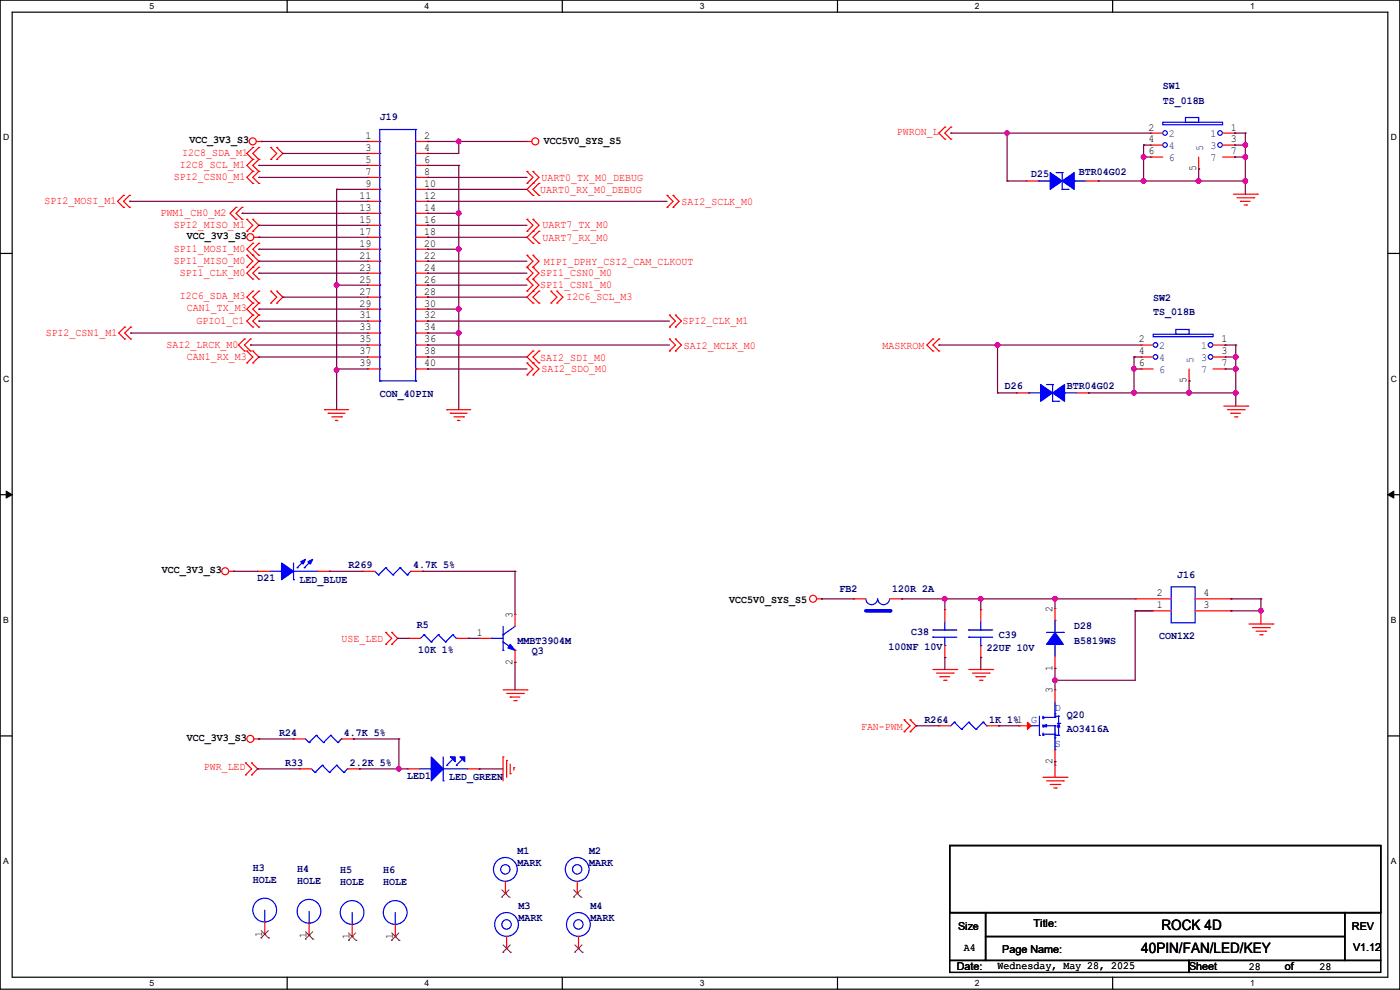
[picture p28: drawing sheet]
<svg xmlns="http://www.w3.org/2000/svg" width="297mm" height="210mm" viewBox="0 0 297 210" stroke-linecap="round" stroke-linejoin="round" font-family="sans-serif">
<defs><g id="words">
<g font-size="3">
<text x="246.4" y="197.4">ROCK 4D</text>
<text x="242.1" y="202.2">40PIN/FAN/LED/KEY</text>
</g>
<g font-size="2.3" fill="#00007f">
<text x="246.7" y="18.9">SW1</text>
<text x="246.7" y="22">TS_018B</text>
<text x="80.6" y="25.5">J19</text>
<text x="218.7" y="37.5">D25</text>
<text x="228.9" y="37.2">BTR04G02</text>
<text x="244.6" y="63.9">SW2</text>
<text x="244.6" y="66.9">TS_018B</text>
<text x="213.1" y="82.4">D26</text>
<text x="226.4" y="82.4">BTR04G02</text>
<text x="80.6" y="84.2">CON_40PIN</text>
<text x="54.7" y="123.3">D21</text>
<text x="63.5" y="123.6">LED_BLUE</text>
<text x="74" y="120.5">R269</text>
<text x="87.7" y="120.5">4.7K 5%</text>
<text x="178.1" y="125.6">FB2</text>
<text x="189.3" y="125.6">120R 2A</text>
<text x="249.7" y="122.6">J16</text>
<text x="88.4" y="133.2">R5</text>
<text x="109.8" y="136.5">MMBT3904M</text>
<text x="188.5" y="137.8">100NF 10V</text>
<text x="193.3" y="134.7">C38</text>
<text x="211.9" y="135.3">C39</text>
<text x="227.9" y="133.5">D28</text>
<text x="227.9" y="136.5">B5819WS</text>
<text x="245.9" y="135.5">CON1X2</text>
<text x="88.7" y="138.6">10K 1%</text>
<text x="112.8" y="138.8">Q3</text>
<text x="209.3" y="138">22UF 10V</text>
<text x="196.1" y="153.3">R264</text>
<text x="209.8" y="153.3">1K 1%1</text>
<text x="226.4" y="152.3">Q20</text>
<text x="226.4" y="155.3">AO3416A</text>
<text x="59.2" y="156.1">R24</text>
<text x="72.9" y="156.1">4.7K 5%</text>
<text x="60.5" y="162.4">R33</text>
<text x="74.2" y="162.4">2.2K 5%</text>
<text x="86.4" y="165.2">LED1</text>
<text x="95.3" y="165.5">LED_GREEN</text>
<text x="53.6" y="184.8">H3</text>
<text x="63" y="185">H4</text>
<text x="72.2" y="185.3">H5</text>
<text x="81.3" y="185.3">H6</text>
<text x="109.8" y="181.2">M1</text>
<text x="109.8" y="183.8">MARK</text>
<text x="125" y="181.2">M2</text>
<text x="125" y="183.8">MARK</text>
<text x="53.6" y="187.3">HOLE</text>
<text x="63" y="187.6">HOLE</text>
<text x="72.2" y="187.8">HOLE</text>
<text x="81.3" y="187.8">HOLE</text>
<text x="110" y="192.9">M3</text>
<text x="110" y="195.5">MARK</text>
<text x="125.3" y="192.9">M4</text>
<text x="125.3" y="195.5">MARK</text>
</g>
<g font-size="2.3">
<text x="77.5" y="29.5">1</text>
<text x="90" y="29.5">2</text>
<text x="243.6" y="27.7">2</text>
<text x="261.2" y="27.7">1</text>
<text x="40.2" y="30.4">VCC_3V3_S3</text>
<text x="77.5" y="32">3</text>
<text x="77.5" y="34.5">5</text>
<text x="90" y="32">4</text>
<text x="90" y="34.5">6</text>
<text x="115.4" y="30.6">VCC5V0_SYS_S5</text>
<text x="243.6" y="30.2">4</text>
<text x="243.6" y="32.8">6</text>
<text x="261.2" y="30.2">3</text>
<text x="261.2" y="32.8">7</text>
<text x="77.5" y="37.1">7</text>
<text x="77.5" y="39.6">9</text>
<text x="90" y="37.1">8</text>
<text x="90" y="39.6">10</text>
<text x="253.7" y="36.4" transform="rotate(-90 253.7 36.4)">5</text>
<text x="76.2" y="42.2">11</text>
<text x="76.2" y="44.7">13</text>
<text x="76.2" y="47.2">15</text>
<text x="90" y="42.2">12</text>
<text x="90" y="44.7">14</text>
<text x="90" y="47.2">16</text>
<text x="39.7" y="50.7">VCC_3V3_S3</text>
<text x="76.2" y="49.8">17</text>
<text x="76.2" y="52.3">19</text>
<text x="90" y="49.8">18</text>
<text x="90" y="52.3">20</text>
<text x="76.2" y="54.9">21</text>
<text x="76.2" y="57.4">23</text>
<text x="76.2" y="59.9">25</text>
<text x="90" y="54.9">22</text>
<text x="90" y="57.4">24</text>
<text x="90" y="59.9">26</text>
<text x="76.2" y="62.5">27</text>
<text x="76.2" y="65">29</text>
<text x="90" y="62.5">28</text>
<text x="90" y="65">30</text>
<text x="76.2" y="67.6">31</text>
<text x="76.2" y="70.1">33</text>
<text x="90" y="67.6">32</text>
<text x="90" y="70.1">34</text>
<text x="76.2" y="72.6">35</text>
<text x="76.2" y="75.2">37</text>
<text x="76.2" y="77.7">39</text>
<text x="90" y="72.6">36</text>
<text x="90" y="75.2">38</text>
<text x="90" y="77.7">40</text>
<text x="241.6" y="72.6">2</text>
<text x="241.6" y="75.2">4</text>
<text x="241.6" y="77.7">6</text>
<text x="259.1" y="72.6">1</text>
<text x="259.1" y="75.2">3</text>
<text x="259.1" y="77.7">7</text>
<text x="251.7" y="81.3" transform="rotate(-90 251.7 81.3)">5</text>
<text x="34.3" y="121.5">VCC_3V3_S3</text>
<text x="108.7" y="131.1" transform="rotate(-90 108.7 131.1)">3</text>
<text x="154.7" y="127.9">VCC5V0_SYS_S5</text>
<text x="223.3" y="129.8" transform="rotate(-90 223.3 129.8)">2</text>
<text x="245.4" y="129">1</text>
<text x="245.4" y="126.5">2</text>
<text x="255.3" y="129">3</text>
<text x="255.3" y="126.5">4</text>
<text x="101.1" y="134.9">1</text>
<text x="108.7" y="141" transform="rotate(-90 108.7 141)">2</text>
<text x="223.3" y="142.3" transform="rotate(-90 223.3 142.3)">1</text>
<text x="223.3" y="147.1" transform="rotate(-90 223.3 147.1)">3</text>
<text x="39.7" y="157.1">VCC_3V3_S3</text>
<text x="223.3" y="162.1" transform="rotate(-90 223.3 162.1)">2</text>
<text x="203.2" y="197.2">Size</text>
<text x="219.2" y="196.7">Title:</text>
<text x="286.8" y="197.2">REV</text>
<text x="55.6" y="198.7" transform="rotate(-90 55.6 198.7)">1</text>
<text x="65" y="198.9" transform="rotate(-90 65 198.9)">1</text>
<text x="74.2" y="199.2" transform="rotate(-90 74.2 199.2)">1</text>
<text x="83.3" y="199.2" transform="rotate(-90 83.3 199.2)">1</text>
<text x="204.5" y="201.8">A4</text>
<text x="212.6" y="202.3">Page Name:</text>
<text x="287.1" y="201.8">V1.12</text>
<text x="203" y="205.8">Date:</text>
<text x="211.6" y="205.6">Wednesday, May 28, 2025</text>
<text x="252.3" y="205.8">Sheet</text>
<text x="265" y="205.9">28</text>
<text x="272.6" y="205.8">of</text>
<text x="279.9" y="205.9">28</text>
</g>
<g font-size="2.3" fill="#f00">
<text x="190.3" y="28.6">PWRON_L</text>
<text x="38.1" y="35.7">I2C8_SCL_M1</text>
<text x="38.7" y="33.1">I2C8_SDA_M1</text>
<text x="36.9" y="38.2">SPI2_CSN0_M1</text>
<text x="114.6" y="41">UART0_RX_M0_DEBUG</text>
<text x="114.9" y="38.5">UART0_TX_M0_DEBUG</text>
<text x="9.4" y="43.3">SPI2_MOSI_M1</text>
<text x="34.1" y="45.8">PWM1_CH0_M2</text>
<text x="144.6" y="43.6">SAI2_SCLK_M0</text>
<text x="36.9" y="53.5">SPI1_MOSI_M0</text>
<text x="36.9" y="48.4">SPI2_MISO_M1</text>
<text x="115.1" y="48.4">UART7_TX_M0</text>
<text x="115.1" y="51.2">UART7_RX_M0</text>
<text x="36.9" y="56">SPI1_MISO_M0</text>
<text x="38.1" y="58.5">SPI1_CLK_M0</text>
<text x="114.6" y="58.5">SPI1_CSN0_M0</text>
<text x="115.4" y="56.3">MIPI_DPHY_CSI2_CAM_CLKOUT</text>
<text x="38.1" y="63.4">I2C6_SDA_M3</text>
<text x="39.7" y="65.9">CAN1_TX_M3</text>
<text x="114.6" y="61.1">SPI1_CSN1_M0</text>
<text x="120.2" y="63.6">I2C6_SCL_M3</text>
<text x="9.7" y="71.2">SPI2_CSN1_M1</text>
<text x="41.7" y="68.7">GPIO1_C1</text>
<text x="144.8" y="68.7">SPI2_CLK_M1</text>
<text x="35.3" y="73.8">SAI2_LRCK_M0</text>
<text x="39.7" y="76.3">CAN1_RX_M3</text>
<text x="114.6" y="76.6">SAI2_SDI_M0</text>
<text x="145.1" y="74">SAI2_MCLK_M0</text>
<text x="187.2" y="74">MASKROM</text>
<text x="114.9" y="78.9">SAI2_SDO_M0</text>
<text x="72.4" y="136.3">USE_LED</text>
<text x="182.7" y="154.8">FAN-PWM</text>
<text x="43.2" y="163.4">PWR_LED</text>
</g>
<g font-size="2.3" fill="#003f7f">
<text x="247.9" y="29.2">2</text>
<text x="256.8" y="29.2">1</text>
<text x="247.9" y="31.7">4</text>
<text x="247.9" y="34.2">6</text>
<text x="255.3" y="32" transform="rotate(-90 255.3 32)">5</text>
<text x="256.8" y="31.7">3</text>
<text x="256.8" y="34.2">7</text>
<text x="245.9" y="74.1">2</text>
<text x="245.9" y="76.7">4</text>
<text x="253.2" y="77" transform="rotate(-90 253.2 77)">5</text>
<text x="254.8" y="74.1">1</text>
<text x="254.8" y="76.7">3</text>
<text x="245.9" y="79.2">6</text>
<text x="254.8" y="79.2">7</text>
</g>
<g font-size="2.3" fill="#00f">
<text x="218.7" y="153.3">G</text>
<text x="223.8" y="150.7">D</text>
<text x="223.8" y="158.4">S</text>
</g>
<g font-size="1.8">
<text x="31.7" y="1.9">5</text>
<text x="90.1" y="1.9">4</text>
<text x="148.5" y="1.9">3</text>
<text x="206.8" y="1.9">2</text>
<text x="265.2" y="1.9">1</text>
<text x=".7" y="29.8">D</text>
<text x="295.1" y="29.8">D</text>
<text x=".7" y="80.9">C</text>
<text x="295.1" y="80.9">C</text>
<text x=".7" y="132.1">B</text>
<text x="295.1" y="132.1">B</text>
<text x=".7" y="183.3">A</text>
<text x="295.1" y="183.3">A</text>
<text x="31.7" y="209.2">5</text>
<text x="90.1" y="209.2">4</text>
<text x="148.5" y="209.2">3</text>
<text x="206.8" y="209.2">2</text>
<text x="265.2" y="209.2">1</text>
</g>
</g></defs>
<path d="M0 0h297v209.8h-297zM2.6 2.6h291.8v204.7h-291.8z" fill="none" stroke="#000" stroke-width=".25"/>
<g fill="#fff">
<path d="M31.8 .3h.9v2h-.9z"/>
<path d="M31.8 207.6h.9v2h-.9z"/>
</g>
<path d="M60.9 0v2.6M60.9 207.3v2.5" fill="none" stroke="#000" stroke-width=".25"/>
<g fill="#fff">
<path d="M90.1 .3h1v2h-1z"/>
<path d="M90.1 207.6h1v2h-1z"/>
</g>
<path d="M119.3 0v2.6M119.3 207.3v2.5" fill="none" stroke="#000" stroke-width=".25"/>
<g fill="#fff">
<path d="M148.5 .3h.9v2h-.9z"/>
<path d="M148.5 207.6h.9v2h-.9z"/>
</g>
<path d="M177.7 0v2.6M177.7 207.3v2.5" fill="none" stroke="#000" stroke-width=".25"/>
<g fill="#fff">
<path d="M206.8 .3h1v2h-1z"/>
<path d="M206.8 207.6h1v2h-1z"/>
</g>
<path d="M236.1 0v2.6M236.1 207.3v2.5" fill="none" stroke="#000" stroke-width=".25"/>
<g fill="#fff">
<path d="M265.2 .3h1v2h-1z"/>
<path d="M265.2 207.6h1v2h-1z"/>
<path d="M.7 28.2h1.2v1.9h-1.2z"/>
<path d="M295.1 28.2h1.2v1.9h-1.2z"/>
<path d="M.7 79.3h1.2v2h-1.2z"/>
<path d="M295.1 79.3h1.2v2h-1.2z"/>
</g>
<path d="M0 53.8h2.6M294.4 53.8h2.6" fill="none" stroke="#000" stroke-width=".25"/>
<g fill="#fff">
<path d="M.7 130.5h1.2v2h-1.2z"/>
<path d="M295.1 130.5h1.1v2h-1.1z"/>
</g>
<path d="M0 104.9h2.6M294.4 104.9h2.6" fill="none" stroke="#000" stroke-width=".25"/>
<path d="M1.3 104.2l1.3 .7-1.3 .8zM294.4 104.9l1.3-.7v1.5z" fill="#000" stroke="#000" stroke-width=".21"/>
<g fill="#fff">
<path d="M.7 181.7h1.2v2h-1.2z"/>
<path d="M295.1 181.7h1.1v2h-1.1z"/>
</g>
<path d="M0 156.1h2.6M294.4 156.1h2.6M201.5 179.4h91.4v14.2h-91.4zM201.5 193.6h7.6v10.2h-7.6zM209.1 193.6h76.2v5.1h-76.2zM209.1 198.7h76.2v5.1h-76.2zM285.3 193.6h7.6v10.2h-7.6zM201.5 203.8h50.8v2.5h-50.8zM252.3 203.8h40.6v2.5h-40.6z" fill="none" stroke="#000" stroke-width=".25"/>
<g fill="none" stroke="#f00" stroke-width=".25">
<path d="M53.6 31.3h.1M53.6 33.8h.1M53.6 36.4h.1M53.6 38.9h.1M53.6 31.3l-1.2 1.3 1.2 1.2M53.6 33.8l-1.2 1.3 1.2 1.3M53.6 36.4l-1.2 1.2 1.2 1.3M54.4 30h1M54.9 31.3h.1M54.9 33.8h.1M54.9 36.4h.1M54.9 38.9h.1"/>
<path d="M54.9 36.4l-1.3 1.2 1.3 1.3M54.9 31.3l-1.3 1.3 1.3 1.2M54.9 33.8l-1.3 1.3 1.3 1.3M55.4 30h.1M57.4 31.3h.1M57.4 33.8h.1M57.4 31.3l1.3 1.3-1.3 1.2M58.7 33.8h.1M58.7 31.3h.1M58.7 31.3l1.3 1.3-1.3 1.2M78 30h.1M78 32.6h.1"/>
<path d="M78 35.1h.1M78 37.6h.1M78 30h2.6M78 32.6h2.6M78 35.1h2.6M78 37.6h2.6M88.2 30h2.5M88.2 32.6h2.5M88.2 35.1h2.5M88.2 37.6h2.5M90.7 30h.1M90.7 32.6h.1"/>
<path d="M90.7 35.1h.1M90.7 37.6h.1M111.8 30h.1M111.8 38.9h.1M111.8 36.4h.1M111.8 30h1M111.8 36.4l1.3 1.2-1.3 1.3M113.1 38.9h.1M113.1 36.4h.1M113.1 36.4l1.2 1.2-2.5 2.6 1.3 1.2M114.3 38.9h.1M114.3 38.9l-1.2 1.3 1.2 1.2"/>
<path d="M200.4 29.5h.1M200.4 27h.1M200.4 27l-1.2 1.2 1.2 1.3M201.7 29.5h.1M201.7 27h.1M201.7 27l-1.3 1.2 1.3 1.3M26.2 44h.1M26.2 41.4h.1M26.2 41.4l-1.3 1.3 1.3 1.3M27.5 44h.1M27.5 41.4h.1M27.5 41.4l-1.3 1.3 1.3 1.3"/>
<path d="M50.1 46.5h.1M50.1 44h.1M50.1 44l-1.3 1.3 1.3 1.2M51.4 46.5h.1M51.4 44h.1M51.4 44l-1.3 1.3 1.3 1.2M52.4 49.1h.1M52.4 46.5h.1M52.4 56.7h.1M52.4 54.1h.1M52.4 46.5l1.2 1.3-1.2 1.3M52.4 54.1l1.2 1.3-1.2 1.3"/>
<path d="M53.6 54.1h.1M53.6 51.6h.1M53.6 59.2h.1M53.6 56.7h.1M53.6 46.5h.1M53.6 49.1h.1M53.6 51.6l-1.2 1.3 2.5 2.5-2.5 2.6 1.2 1.2M53.6 46.5l1.3 1.3-1.3 1.3M53.9 50.3h1M54.9 50.3h.1M54.9 54.1h.1M54.9 51.6h.1"/>
<path d="M54.9 59.2h.1M54.9 56.7h.1M54.9 51.6l-1.3 1.3 1.3 1.2M54.9 56.7l-1.3 1.3 1.3 1.2M78 40.2h.1M78 42.7h.1M78 45.3h.1M78 47.8h.1M78 50.3h.1M78 52.9h.1M78 55.4h.1M78 58h.1"/>
<path d="M78 42.7h2.6M78 50.3h2.6M78 40.2h2.6M78 45.3h2.6M78 47.8h2.6M78 52.9h2.6M78 55.4h2.6M78 58h2.6M88.2 42.7h2.5M88.2 50.3h2.5M88.2 40.2h2.5M88.2 45.3h2.5"/>
<path d="M88.2 47.8h2.5M88.2 52.9h2.5M88.2 55.4h2.5M88.2 58h2.5M90.7 40.2h.1M90.7 42.7h.1M90.7 45.3h.1M90.7 47.8h.1M90.7 50.3h.1M90.7 52.9h.1M90.7 55.4h.1M90.7 58h.1"/>
<path d="M111.8 49.1h.1M111.8 46.5h.1M111.8 56.7h.1M111.8 54.1h.1M111.8 59.2h.1M111.8 46.5l1.3 1.3-1.3 1.3M111.8 54.1l1.3 1.3-1.3 1.3M111.8 56.7l1.3 1.3-1.3 1.2M111.8 59.2l1.3 1.3-1.3 1.3M113.1 41.4h.1M113.1 49.1h.1M113.1 46.5h.1"/>
<path d="M113.1 56.7h.1M113.1 54.1h.1M113.1 59.2h.1M113.1 51.6h.1M113.1 46.5l1.2 1.3-2.5 2.5 1.3 1.3M113.1 54.1l1.2 1.3-1.2 1.3M113.1 56.7l1.2 1.3-1.2 1.2M113.1 59.2l1.2 1.3-2.5 2.5 1.3 1.3M114.3 41.4h.1M114.3 51.6h.1M114.3 49.1h.1M114.3 49.1l-1.2 1.2 1.2 1.3"/>
<path d="M141.5 44h.1M141.5 41.4h.1M141.5 41.4l1.3 1.3-1.3 1.3M142.8 44h.1M142.8 41.4h.1M142.8 41.4l1.3 1.3-1.3 1.3M261.7 41.2h5M262.4 42h3.6M263.2 42.7h.1M263.2 42.7h2M263.9 43.5h.6M264.5 43.5h.1"/>
<path d="M266 42h.1M266.7 41.2h.1M26.5 71.9h.1M26.5 69.4h.1M26.5 69.4l-1.3 1.3 1.3 1.2M27.7 71.9h.1M27.7 69.4h.1M27.7 69.4l-1.2 1.3 1.2 1.2M51.9 74.5h.1M51.9 71.9h.1M51.9 71.9l-1.3 1.3 1.3 1.3M52.4 77h.1"/>
<path d="M52.4 74.5h.1M52.4 74.5l1.2 1.2-1.2 1.3M53.1 74.5h.1M53.1 71.9h.1M53.1 71.9l-1.2 1.3 1.2 1.3M53.6 64.3h.1M53.6 61.8h.1M53.6 66.8h.1M53.6 69.4h.1M53.6 74.5h.1M53.6 77h.1M53.6 61.8l-1.2 1.2 1.2 1.3"/>
<path d="M53.6 64.3l-1.2 1.3 1.2 1.2M53.6 66.8l-1.2 1.3 1.2 1.3M53.6 74.5l1.3 1.2-1.3 1.3M54.9 64.3h.1M54.9 61.8h.1M54.9 66.8h.1M54.9 69.4h.1M54.9 66.8l-1.3 1.3 1.3 1.3M54.9 61.8l-1.3 1.2 1.3 1.3M54.9 64.3l-1.3 1.3 1.3 1.2M57.4 64.3h.1M57.4 61.8h.1"/>
<path d="M57.4 61.8l1.3 1.2-1.3 1.3M58.7 61.8h.1M58.7 64.3h.1M58.7 61.8l1.3 1.2-1.3 1.3M78 60.5h.1M78 63h.1M78 65.6h.1M78 68.1h.1M78 70.7h.1M78 73.2h.1M78 75.7h.1M78 78.3h.1"/>
<path d="M78 73.2h2.6M78 75.7h2.6M78 78.3h2.6M78 60.5h2.6M78 63h2.6M78 65.6h2.6M78 68.1h2.6M78 70.7h2.6M88.2 73.2h2.5M88.2 75.7h2.5M88.2 78.3h2.5M88.2 60.5h2.5"/>
<path d="M88.2 63h2.5M88.2 65.6h2.5M88.2 68.1h2.5M88.2 70.7h2.5M90.7 60.5h.1M90.7 63h.1M90.7 65.6h.1M90.7 68.1h.1M90.7 70.7h.1M90.7 73.2h.1M90.7 75.7h.1M90.7 78.3h.1"/>
<path d="M111.8 61.8h.1M111.8 79.5h.1M111.8 77h.1M111.8 77l1.3 1.3-1.3 1.2M113.1 61.8h.1M113.1 64.3h.1M113.1 79.5h.1M113.1 77h.1M113.1 74.5h.1M113.1 74.5l-1.3 1.2 2.5 2.6-1.2 1.2M114.3 64.3h.1M114.3 61.8h.1"/>
<path d="M114.3 77h.1M114.3 74.5h.1M114.3 61.8l-1.2 1.2 1.2 1.3M114.3 74.5l-1.2 1.2 1.2 1.3M116.9 64.3h.1M116.9 61.8h.1M116.9 61.8l1.3 1.2-1.3 1.3M118.2 64.3h.1M118.2 61.8h.1M118.2 61.8l1.2 1.2-1.2 1.3M142 69.4h.1M142 66.8h.1"/>
<path d="M142 74.5h.1M142 71.9h.1M142 71.9l1.3 1.3-1.3 1.3M142 66.8l1.3 1.3-1.3 1.3M143.3 69.4h.1M143.3 66.8h.1M143.3 74.5h.1M143.3 71.9h.1M143.3 71.9l1.3 1.3-1.3 1.3M143.3 66.8l1.3 1.3-1.3 1.3M197.9 74.5h.1M197.9 71.9h.1"/>
<path d="M197.9 71.9l-1.3 1.3 1.3 1.3M199.2 74.5h.1M199.2 71.9h.1M199.2 71.9l-1.3 1.3 1.3 1.3M242.1 73.2h.1M242.1 75.7h.1M242.1 78.3h.1M242.1 73.2h2.5M242.1 75.7h2.5M242.1 78.3h2.5M252.3 78.3v2.5M257.3 73.2h2.6"/>
<path d="M257.3 75.7h2.6M257.3 78.3h2.6M259.9 73.2h.1M259.9 75.7h.1M259.9 78.3h.1M68.9 86.9h.1M68.9 86.9h5.1M69.6 87.7h.1M69.6 87.7h3.6M70.4 88.4h2M71.2 89.2h.1M71.2 89.2h.5"/>
<path d="M72.4 88.4h.1M94.8 86.9h.1M94.8 86.9h5.1M95.5 87.7h.1M95.5 87.7h3.6M96.3 88.4h2M97.1 89.2h.1M97.1 89.2h.5M98.3 88.4h.1M252.3 80.8h.1M259.6 86.1h5.1M260.4 86.9h3.5"/>
<path d="M261.2 87.7h.1M261.2 87.7h2M261.9 88.4h.5M262.4 88.4h.1M263.9 86.9h.1M264.7 86.1h.1M48.6 121.2h1M49.6 121.2h.1M81.8 134.2h.1M81.8 136.7h.1M81.8 134.2l1.3 1.2-1.3 1.3M83.1 136.7h.1"/>
<path d="M83.1 134.2h.1M83.1 134.2l1.3 1.2-1.3 1.3M173.3 127h1M174.3 127h.1M265 132.4h5M265.7 133.1h3.6M266.5 133.9h2M267.3 134.7h.5M267.5 129.8h.1M267.5 129.8v2.6M267.8 134.7h.1M268.5 133.9h.1"/>
<path d="M269.3 133.1h.1M270 132.4h.1M53.9 156.8h1M54.9 156.8h.1M106.7 146.3h5.1M107.5 147.1h3.5M108.2 147.9h.1M108.2 147.9h2.1M109 148.6h.5M109.5 148.6h.1M111 147.1h.1M111.8 146.3h.1"/>
<path d="M191.8 155.2h.1M191.8 152.7h.1M191.8 152.7l1.3 1.3-1.3 1.2M193.1 152.7h.1M193.1 155.2h.1M193.1 152.7l1.3 1.3-1.3 1.2M197.9 142h5.1M198.7 142.8h3.5M199.4 143.6h.1M199.4 143.6h2.1M200.2 144.3h.5M200.7 144.3h.1"/>
<path d="M202.2 142.8h.1M203 142h.1M205.5 142h5.1M206.3 142.8h3.5M207.1 143.6h.1M207.1 143.6h2M207.8 144.3h.5M208.3 144.3h.1M209.8 142.8h.1M210.6 142h.1M52.1 164.4h.1M52.1 161.8h.1"/>
<path d="M52.1 161.8l1.3 1.3-1.3 1.3M53.4 161.8h.1M53.4 164.4h.1M53.4 161.8l1.3 1.3-1.3 1.3M86.4 163.1h.1M86.4 163.1h2.5M99.1 163.1h2.5M101.6 163.1h.1M106.7 160.6h.1M106.7 160.6v5.1M107.5 161.3h.1M107.5 161.3v3.6"/>
<path d="M108.2 164.1h.1M108.2 162.1v2M109 162.9h.1M109 162.9v.5M221.3 164.9h5.1M222 165.7h3.6M222.8 166.4h2M223.6 167.2h.5M223.8 162.3h.1M223.8 162.3v2.6M224.1 167.2h.1M224.8 166.4h.1"/>
<path d="M225.6 165.7h.1M226.4 164.9h.1M122.5 189.5h.1M122.5 187v2.5"/>
<circle cx="53.6" cy="30" r=".74"/>
<circle cx="113.6" cy="30" r=".74"/>
<circle cx="53.1" cy="50.3" r=".74"/>
<circle cx="47.8" cy="121.2" r=".74"/>
<circle cx="172.5" cy="127" r=".74"/>
<circle cx="53.1" cy="156.7" r=".74"/>
</g>
<g fill="none" stroke="#00f" stroke-width=".25">
<path d="M80.6 37.6h.1M80.6 35.1h.1M80.6 32.6h.1M80.6 30h.1M88.2 37.6h.1M88.2 35.1h.1M88.2 32.6h.1M88.2 30h.1M88.2 27.5h.1M88.2 27.5v53.3M88.2 27.5h-7.6v53.3M80.6 58h.1"/>
<path d="M80.6 55.4h.1M80.6 52.9h.1M80.6 50.3h.1M80.6 47.8h.1M80.6 45.3h.1M80.6 42.7h.1M80.6 40.2h.1M88.2 58h.1M88.2 55.4h.1M88.2 50.3h.1M88.2 52.9h.1M88.2 45.3h.1"/>
<path d="M88.2 47.8h.1M88.2 42.7h.1M88.2 40.2h.1M80.6 75.7h.1M80.6 70.7h.1M80.6 73.2h.1M80.6 78.3h.1M80.6 63h.1M80.6 68.1h.1M80.6 65.6h.1M80.6 60.5h.1M88.2 75.7h.1"/>
<path d="M88.2 78.3h.1M88.2 70.7h.1M88.2 73.2h.1M88.2 68.1h.1M88.2 65.6h.1M88.2 63h.1M88.2 60.5h.1M244.6 70.9h12.7v.5h-12.7zM249.5 69.9h2.8v1h-2.8zM80.6 80.8h.1M80.6 80.8h7.6M88.2 80.8h.1"/>
<path d="M183.7 127a1.25 1.25 0 0 0 1.2 1.3 1.25 1.25 0 0 0 1.3-1.3M186.2 127a1.25 1.25 0 0 0 1.3 1.3 1.25 1.25 0 0 0 1.2-1.3M88.9 163.1h2.6M91.5 163.1h.1M94 165.7h.1M94 160.6v5.1M94 163.1h5.1M94.8 162.3h.1M96.1 161.1l-1.3 1.2M96.8 162.3h.1M98.1 161.1l-1.3 1.2M99.1 163.1h.1"/>
<circle cx="245.1" cy="73.2" r=".49"/>
<circle cx="245.1" cy="75.7" r=".49"/>
<circle cx="256.8" cy="73.2" r=".49"/>
<circle cx="256.8" cy="75.7" r=".49"/>
<circle cx="122.4" cy="184.4" r="2.52"/>
<circle cx="122.4" cy="184.4" r=".99"/>
</g>
<path d="M121.7 190.3h.1M121.7 188.8l1.6 1.5M123.2 188.8l-1.5 1.5M123.3 190.3h.1" fill="none" stroke="#7f3f00" stroke-width=".21"/>
<g fill="#00f" stroke="#00f" stroke-width=".25">
<path d="M91.5 160.6l2.5 2.5-2.5 2.6z"/>
<path d="M95.5 160.6h1.1v1z"/>
<path d="M97.6 160.6h1v1z"/>
</g>
<path d="M183.7 129.6h5.1" fill="none" stroke="#00f" stroke-width=".76"/>
<circle cx="188.8" cy="129.6" r=".38" fill="#00f"/>
<g fill="none" stroke="#f00" stroke-width=".25">
<path d="M217.7 38.4h.1M217.7 38.4h2.6M230.4 38.4h2.6M233 38.4h.1M244.1 28.2h.1M244.1 30.8h.1M244.1 33.3h.1M244.1 28.2h2.6M244.1 30.8h2.6M244.1 33.3h2.6M254.3 35.9h.1M254.3 33.3v2.6"/>
<path d="M259.4 28.2h2.5M259.4 30.8h2.5M259.4 33.3h2.5M261.9 28.2h.1M261.9 30.8h.1M261.9 33.3h.1M215.7 83.4h.1M215.7 83.4h2.5M228.4 83.4h2.5M230.9 83.4h.1M54.7 121.2h.1M54.7 121.2h2.5"/>
<path d="M67.4 121.2h2.5M69.9 121.2h.1M77 121.2h.1M77 121.2h2.5M86.7 135.4h.1M86.7 135.4h2.5M87.2 121.2h2.5M89.7 121.2h.1M96.8 135.4h2.6M99.4 135.4h.1M101.6 135.4h.1M101.6 135.4h2.6"/>
<path d="M109.3 130.3h.1M109.3 130.3v2.6M109.3 138v2.5M181.1 127h.1M181.1 127h2.6M188.8 127h2.5M191.3 127h.1M200.4 129.3h.1M200.4 139.5h.1M200.4 129.3v2.6M200.4 136.9v2.6M208.1 129.3h.1"/>
<path d="M208.1 139.5h.1M208.1 129.3v2.6M208.1 136.9v2.6M223.8 129.1h.1M223.8 129.1v2.5M223.8 139.2v2.6M240.8 129.6h.1M240.8 127h.1M240.8 127h7.7M240.8 129.6h7.7M253.5 127h7.7M253.5 129.6h7.7"/>
<path d="M261.2 129.6h.1M261.2 127h.1M62.3 156.8h.1M62.3 156.8h2.5M72.4 156.8h2.6M75 156.8h.1M109.3 140.5h.1M199.2 154h.1M199.2 154h2.5M209.3 154h2.6M211.9 154h.1M216.2 154h.1"/>
<path d="M216.2 154h2.5M223.8 146.3h.1M223.8 141.8h.1M223.8 146.3v2.6M223.8 159v2.6M63.5 163.1h.1M63.5 163.1h2.6M73.7 163.1h2.5M76.2 163.1h.1M223.8 161.6h.1M56.2 198.2h.1M56.2 195.6v2.6"/>
<path d="M65.6 198.4h.1M65.6 195.9v2.5M74.7 198.7h.1M74.7 196.1v2.6M83.9 198.7h.1M83.9 196.1v2.6M107.2 189.5h.1M107.2 187v2.5M107.5 198.7v2.5M122.7 198.7v2.5M107.5 201.2h.1M122.7 201.2h.1"/>
</g>
<g fill="none" stroke="#00f" stroke-width=".25">
<path d="M220.3 38.4h.1M220.3 38.4h2.5M224.1 36.6h1.2M225.3 36.6h.1M225.3 36.6v3.6M227.9 38.4h.1M227.9 38.4h2.5M246.7 26h12.7v.5h-12.7zM251.5 24.9h2.8v1.1h-2.8zM225.3 40.2h.1M225.3 40.2h1.3M226.6 40.2h.1"/>
<path d="M218.2 83.4h.1M218.2 83.4h2.6M222 81.6h1.3M223.3 81.6h.1M223.3 85.1h.1M223.3 81.6v3.5M223.3 85.1h1.3M224.6 85.1h.1M225.8 83.4h.1M225.8 83.4h2.6M62.3 119.4v3.6M64.6 118.9l-1.6 1.5"/>
<path d="M66.1 118.9l-1.5 1.5M57.2 121.2h2.5M59.7 121.2h.1M62.3 123h.1M62.3 121.2h5.1M63 120.4h.1M64.6 120.4h.1M67.4 121.2h.1M79.5 121.2l.8 .8M80.3 122h.1M81.8 120.4h.1M81.8 120.4l1.6 1.6"/>
<path d="M81.8 120.4l-1.5 1.6M83.4 122h.1M84.9 120.4h.1M84.9 120.4l-1.5 1.6M84.9 120.4l1.5 1.6M86.4 122h.1M87.2 121.2h.1M87.2 121.2l-.8 .8M90 134.7h.1M90 134.7l-.8 .7M90 134.7l1.5 1.5M91.5 136.2h.1"/>
<path d="M93 134.7h.1M93 134.7l-1.5 1.5M93 134.7l1.5 1.5M94.5 136.2h.1M96.1 134.7h.1M96.1 134.7l-1.6 1.5M96.1 134.7l.7 .7M96.8 135.4h.1M104.2 135.4h.1M104.2 135.4h2.5M106.7 134.7h.1M106.7 138h.1"/>
<path d="M106.7 136.2l2.6 1.8M106.7 132.9v5.1M109.3 138h.1M109.3 132.9l-2.6 1.8M197.9 135.2h.1M197.9 133.6h.1M197.9 135.2h5.1M197.9 133.6h5.1M200.4 136.9h.1M200.4 133.6h.1M200.4 131.9v1.7M200.4 135.2v1.7"/>
<path d="M205.5 135.2h.1M205.5 133.6h.1M205.5 135.2h5.1M205.5 133.6h5.1M208.1 136.9h.1M208.1 133.6h.1M208.1 131.9v1.7M208.1 135.2v1.7M222 134.2h3.6M223.8 136.7h.1M223.8 131.6h.1M223.8 131.6v2.6"/>
<path d="M223.8 136.7v2.5M225.6 134.2h.1M248.5 124.5h5v7.6h-5zM64.8 156.8l.8 .7M65.6 157.5h.1M67.1 156h.1M67.1 156l-1.5 1.5M67.1 156l1.5 1.5M68.6 157.5h.1M70.1 156h.1M70.1 156l-1.5 1.5M70.1 156l1.6 1.5"/>
<path d="M71.7 157.5h.1M72.4 156.8h.1M72.4 156.8l-.7 .7M202.5 153.2h.1M202.5 153.2l-.8 .8M202.5 153.2l1.5 1.5M204 154.7h.1M205.5 153.2h.1M205.5 153.2l-1.5 1.5M205.5 153.2l1.6 1.5M207.1 154.7h.1M208.6 153.2h.1"/>
<path d="M208.6 153.2l-1.5 1.5M208.6 153.2l.7 .8M209.3 154h.1M218.7 154h.1M218.7 154h1.8M220.5 156h.1M220.5 151.9v4.1M221.3 152.2h.1M221.3 154.2h.1M221.3 156h.1M221.3 152.4h.1M221.3 152.2h2.5"/>
<path d="M221.3 155.7h2.5M221.3 151.9v.5M221.3 153.7v.5M221.3 155.5v.5M222 154h1.8M223.8 152.2h.1M223.8 155.7h.1M223.8 156.5h.1M223.8 151.9h.1M223.8 154h.1M223.8 159h.1M223.8 151.4h.1"/>
<path d="M223.8 148.9v3.3M223.8 154v5M223.8 156h.8M223.8 151.9h.8M224.3 153.5h.5M224.6 156h.1M224.6 151.9h.1M224.6 151.9v1.6M224.6 154.2v1.8M224.8 153.5h.1M66.1 163.1l.7 .8M66.8 163.9h.1"/>
<path d="M68.4 162.3h.1M68.4 162.3l-1.6 1.6M68.4 162.3l1.5 1.6M69.9 163.9h.1M71.4 162.3h.1M71.4 162.3l-1.5 1.6M71.4 162.3l1.5 1.6M72.9 163.9h.1M73.7 163.1h.1M73.7 163.1l-.8 .8M56.2 195.6h.1M56.2 193.1v2.5"/>
<path d="M65.6 195.9h.1M65.6 193.3v2.6M74.7 196.1h.1M74.7 193.6v2.5M83.9 196.1h.1M83.9 193.6v2.5"/>
<circle cx="247.2" cy="28.2" r=".49"/>
<circle cx="247.2" cy="30.8" r=".49"/>
<circle cx="258.8" cy="28.2" r=".49"/>
<circle cx="258.8" cy="30.8" r=".49"/>
<circle cx="56.2" cy="193.1" r="2.52"/>
<circle cx="65.6" cy="193.3" r="2.52"/>
<circle cx="74.7" cy="193.6" r="2.52"/>
<circle cx="83.8" cy="193.6" r="2.52"/>
<circle cx="107.2" cy="184.4" r="2.52"/>
<circle cx="107.2" cy="184.4" r=".99"/>
<circle cx="107.5" cy="196.1" r="2.52"/>
<circle cx="107.5" cy="196.1" r=".99"/>
<circle cx="122.7" cy="196.1" r="2.52"/>
<circle cx="122.7" cy="196.1" r=".99"/>
</g>
<g fill="#00f" stroke="#00f" stroke-width=".25">
<path d="M108.2 136.7l1.1 1.3-1.6-.5z"/>
<path d="M221.3 154l.7-.3v.5z"/>
<path d="M224.6 153.5l.2 .7h-.5z"/>
<path d="M59.7 119.4l2.6 1.8-2.6 1.8z" fill-rule="evenodd"/>
<path d="M65.3 119.2l1-.5-.5 1z" fill-rule="evenodd"/>
<path d="M63.8 119.2l1-.5-.5 1z" fill-rule="evenodd"/>
<path d="M223.3 83.4l2.5-1.8v3.5z" fill-rule="evenodd"/>
<path d="M220.8 81.6l2.5 1.8-2.5 1.7z" fill-rule="evenodd"/>
<path d="M223.8 134.2l1.8 2.5h-3.6z" fill-rule="evenodd"/>
<path d="M225.3 38.4l2.6-1.8v3.6z" fill-rule="evenodd"/>
<path d="M222.8 36.6l2.5 1.8-2.5 1.8z" fill-rule="evenodd"/>
</g>
<g fill="none" stroke="#7f3f00" stroke-width=".21">
<path d="M55.4 199h.1M55.4 197.4l1.6 1.6M56.9 197.4l-1.5 1.6M57 199h.1M64.8 199.2h.1M64.8 197.7l1.6 1.5M66.3 197.7l-1.5 1.5M66.4 199.2h.1M73.9 199.5h.1M74 197.9l1.5 1.6M75.5 197.9l-1.6 1.6M75.5 199.5h.1"/>
<path d="M83.1 199.5h.1M83.1 197.9l1.6 1.6M84.6 197.9l-1.5 1.6M84.7 199.5h.1M106.4 190.3h.1M106.5 188.8l1.5 1.5M108 188.8l-1.6 1.5M108 190.3h.1M106.7 202h.1M106.7 200.4l1.6 1.6M108.2 200.4l-1.5 1.6M108.3 202h.1"/>
<path d="M121.9 202h.1M122 200.4l1.5 1.6M123.5 200.4l-1.6 1.6M123.5 202h.1"/>
</g>
<path d="M218 153.2l.7 .8-.7 .7z" fill="#f00" stroke="#f00" stroke-width=".25"/>
<g fill="none" stroke="#7f003f" stroke-width=".25">
<path d="M54.9 35.1h.1M54.9 37.6h.1M54.9 35.1h23.1M54.9 37.6h23.1M55.4 30h.1M55.4 30h22.6M60 32.6h.1M60 32.6h18M90.7 30h.1M90.7 32.6h.1M90.7 37.6h.1M90.7 35.1h.1"/>
<path d="M90.7 30h21.1M90.7 35.1h6.6M90.7 37.6h21.1M97.3 30h.1M97.3 35.1h.1M97.3 30v2.6h-6.6M97.3 35.1v51.8M201.7 28.2h.1M201.7 28.2h42.4M213.7 28.2h.1M213.7 38.4h.1M213.7 38.4h4"/>
<path d="M213.7 28.2v10.2M233 38.4h.1M233 38.4h31.2M242.6 30.8h.1M242.6 33.3h.1M242.6 38.4h.1M242.6 30.8h1.5M242.6 30.8v7.6M242.6 33.3h1.5M254.3 38.4h.1M254.3 35.9h.1M254.3 35.9v2.5"/>
<path d="M261.9 28.2h.1M261.9 30.8h.1M261.9 33.3h.1M261.9 28.2h2.3M261.9 30.8h2.3M261.9 33.3h2.3M264.2 28.2h.1M264.2 38.4h.1M264.2 30.8h.1M264.2 33.3h.1M264.2 28.2v13M27.5 42.7h.1"/>
<path d="M27.5 42.7h50.5M51.4 45.3h.1M51.4 45.3h26.6M54.9 47.8h.1M54.9 50.3h.1M54.9 52.9h.1M54.9 55.4h.1M54.9 58h.1M54.9 47.8h23.1M54.9 50.3h23.1M54.9 52.9h23.1M54.9 55.4h23.1"/>
<path d="M54.9 58h23.1M71.4 40.2h.1M71.4 40.2h6.6M71.4 40.2v46.7M90.7 40.2h.1M90.7 42.7h.1M90.7 47.8h.1M90.7 50.3h.1M90.7 55.4h.1M90.7 58h.1M90.7 45.3h.1M90.7 52.9h.1"/>
<path d="M90.7 42.7h50.8M90.7 45.3h6.6M90.7 47.8h21.1M90.7 50.3h21.1M90.7 52.9h6.6M90.7 55.4h21.1M90.7 58h21.1M90.7 40.2h21.1M97.3 45.3h.1M97.3 52.9h.1M27.7 70.7h.1M27.7 70.7h50.3"/>
<path d="M53.1 73.2h.1M53.1 73.2h24.9M54.9 65.6h.1M54.9 68.1h.1M54.9 75.7h.1M54.9 75.7h23.1M54.9 65.6h23.1M54.9 68.1h23.1M60 63h.1M60 63h18M71.4 60.5h.1M71.4 78.5h.1"/>
<path d="M71.4 60.5h6.6M71.7 78.3h.1M71.7 78.3h6.3M71.7 78.3v.2h-.3M90.7 60.5h.1M90.7 63h.1M90.7 68.1h.1M90.7 73.2h.1M90.7 75.7h.1M90.7 78.3h.1M90.7 65.6h.1M90.7 70.7h.1"/>
<path d="M90.7 73.2h51.3M90.7 75.7h21.1M90.7 78.3h21.1M90.7 63h21.1M90.7 65.6h6.6M90.7 68.1h51.3M90.7 70.7h6.6M90.7 60.5h21.1M97.3 65.6h.1M97.3 70.7h.1M199.2 73.2h.1M199.2 73.2h42.9"/>
<path d="M211.6 73.2h.1M211.6 73.2v10.2M240.6 75.7h.1M240.6 78.3h.1M240.6 75.7h1.5M240.6 75.7v7.7M240.6 78.3h1.5M259.9 73.2h.1M259.9 75.7h.1M259.9 78.3h.1M259.9 73.2h2.3M259.9 75.7h2.3"/>
<path d="M259.9 78.3h2.3M262.2 73.2h.1M262.2 75.7h.1M262.2 78.3h.1M262.2 73.2v12.9M211.6 83.4h.1M211.6 83.4h4.1M230.9 83.4h.1M230.9 83.4h31.3M240.6 83.4h.1M252.3 83.4h.1M252.3 80.8h.1"/>
<path d="M252.3 80.8v2.6M262.2 83.4h.1M49.6 121.2h.1M49.6 121.2h5.1M69.9 121.2h.1M69.9 121.2h7.1M84.4 135.4h.1M84.4 135.4h2.3M89.7 121.2h.1M89.7 121.2h19.6M99.4 135.4h.1M99.4 135.4h2.2"/>
<path d="M109.3 121.2h.1M109.3 121.2v9.1M174.3 127h.1M174.3 127h6.8M191.3 127h.1M191.3 127h49.5M200.4 139.5h.1M200.4 127h.1M200.4 127v2.3M200.4 139.5v2.5M208.1 127h.1M208.1 139.5h.1"/>
<path d="M208.1 127v2.3M208.1 139.5v2.5M223.8 127h.1M223.8 127v2.1M240.8 129.6h.1M240.8 129.6v14.7h-17M240.8 129.6h3.8M261.2 129.6h.1M261.2 127h.1M261.2 127h6.3M261.2 129.6h6.3M267.5 129.6h.1"/>
<path d="M267.5 127h.1M267.5 127v2.8M54.9 156.8h.1M54.9 156.8h7.4M75 156.8h.1M75 156.8h9.6M84.6 156.8h.1M84.6 156.8v6.3M109.3 140.5h.1M109.3 140.5v5.8M194.4 154h.1M194.4 154h4.8"/>
<path d="M211.9 154h.1M211.9 154h4.3M223.8 144.3h.1M223.8 141.8h.1M223.8 141.8v4.5M54.7 163.1h.1M54.7 163.1h8.8M76.2 163.1h.1M76.2 163.1h10.2M84.6 163.1h.1M101.6 163.1h.1M101.6 163.1h5.1"/>
<path d="M223.8 161.6h.1M223.8 161.6v.7"/>
</g>
<g fill="#f0f" stroke="#f0f" stroke-width=".25">
<circle cx="213.6" cy="28.2" r=".49"/>
<circle cx="264.2" cy="38.4" r=".49"/>
<circle cx="254.3" cy="38.4" r=".49"/>
<circle cx="264.2" cy="30.8" r=".49"/>
<circle cx="264.2" cy="33.3" r=".49"/>
<circle cx="242.6" cy="38.4" r=".49"/>
<circle cx="242.6" cy="33.3" r=".49"/>
<circle cx="211.6" cy="73.2" r=".49"/>
<circle cx="262.1" cy="83.3" r=".49"/>
<circle cx="252.2" cy="83.3" r=".49"/>
<circle cx="262.1" cy="75.7" r=".49"/>
<circle cx="262.1" cy="78.3" r=".49"/>
<circle cx="240.6" cy="83.3" r=".49"/>
<circle cx="240.6" cy="78.3" r=".49"/>
<circle cx="84.6" cy="163.1" r=".49"/>
<circle cx="208" cy="127" r=".49"/>
<circle cx="200.4" cy="127" r=".49"/>
<circle cx="223.8" cy="144.3" r=".49"/>
<circle cx="97.3" cy="30" r=".49"/>
<circle cx="97.3" cy="45.2" r=".49"/>
<circle cx="97.3" cy="65.6" r=".49"/>
<circle cx="97.3" cy="52.9" r=".49"/>
<circle cx="97.3" cy="70.6" r=".49"/>
<circle cx="71.4" cy="60.5" r=".49"/>
<circle cx="71.4" cy="78.5" r=".49"/>
<circle cx="223.8" cy="127" r=".49"/>
<circle cx="267.5" cy="129.6" r=".49"/>
</g>
<use href="#words"/>
</svg>
